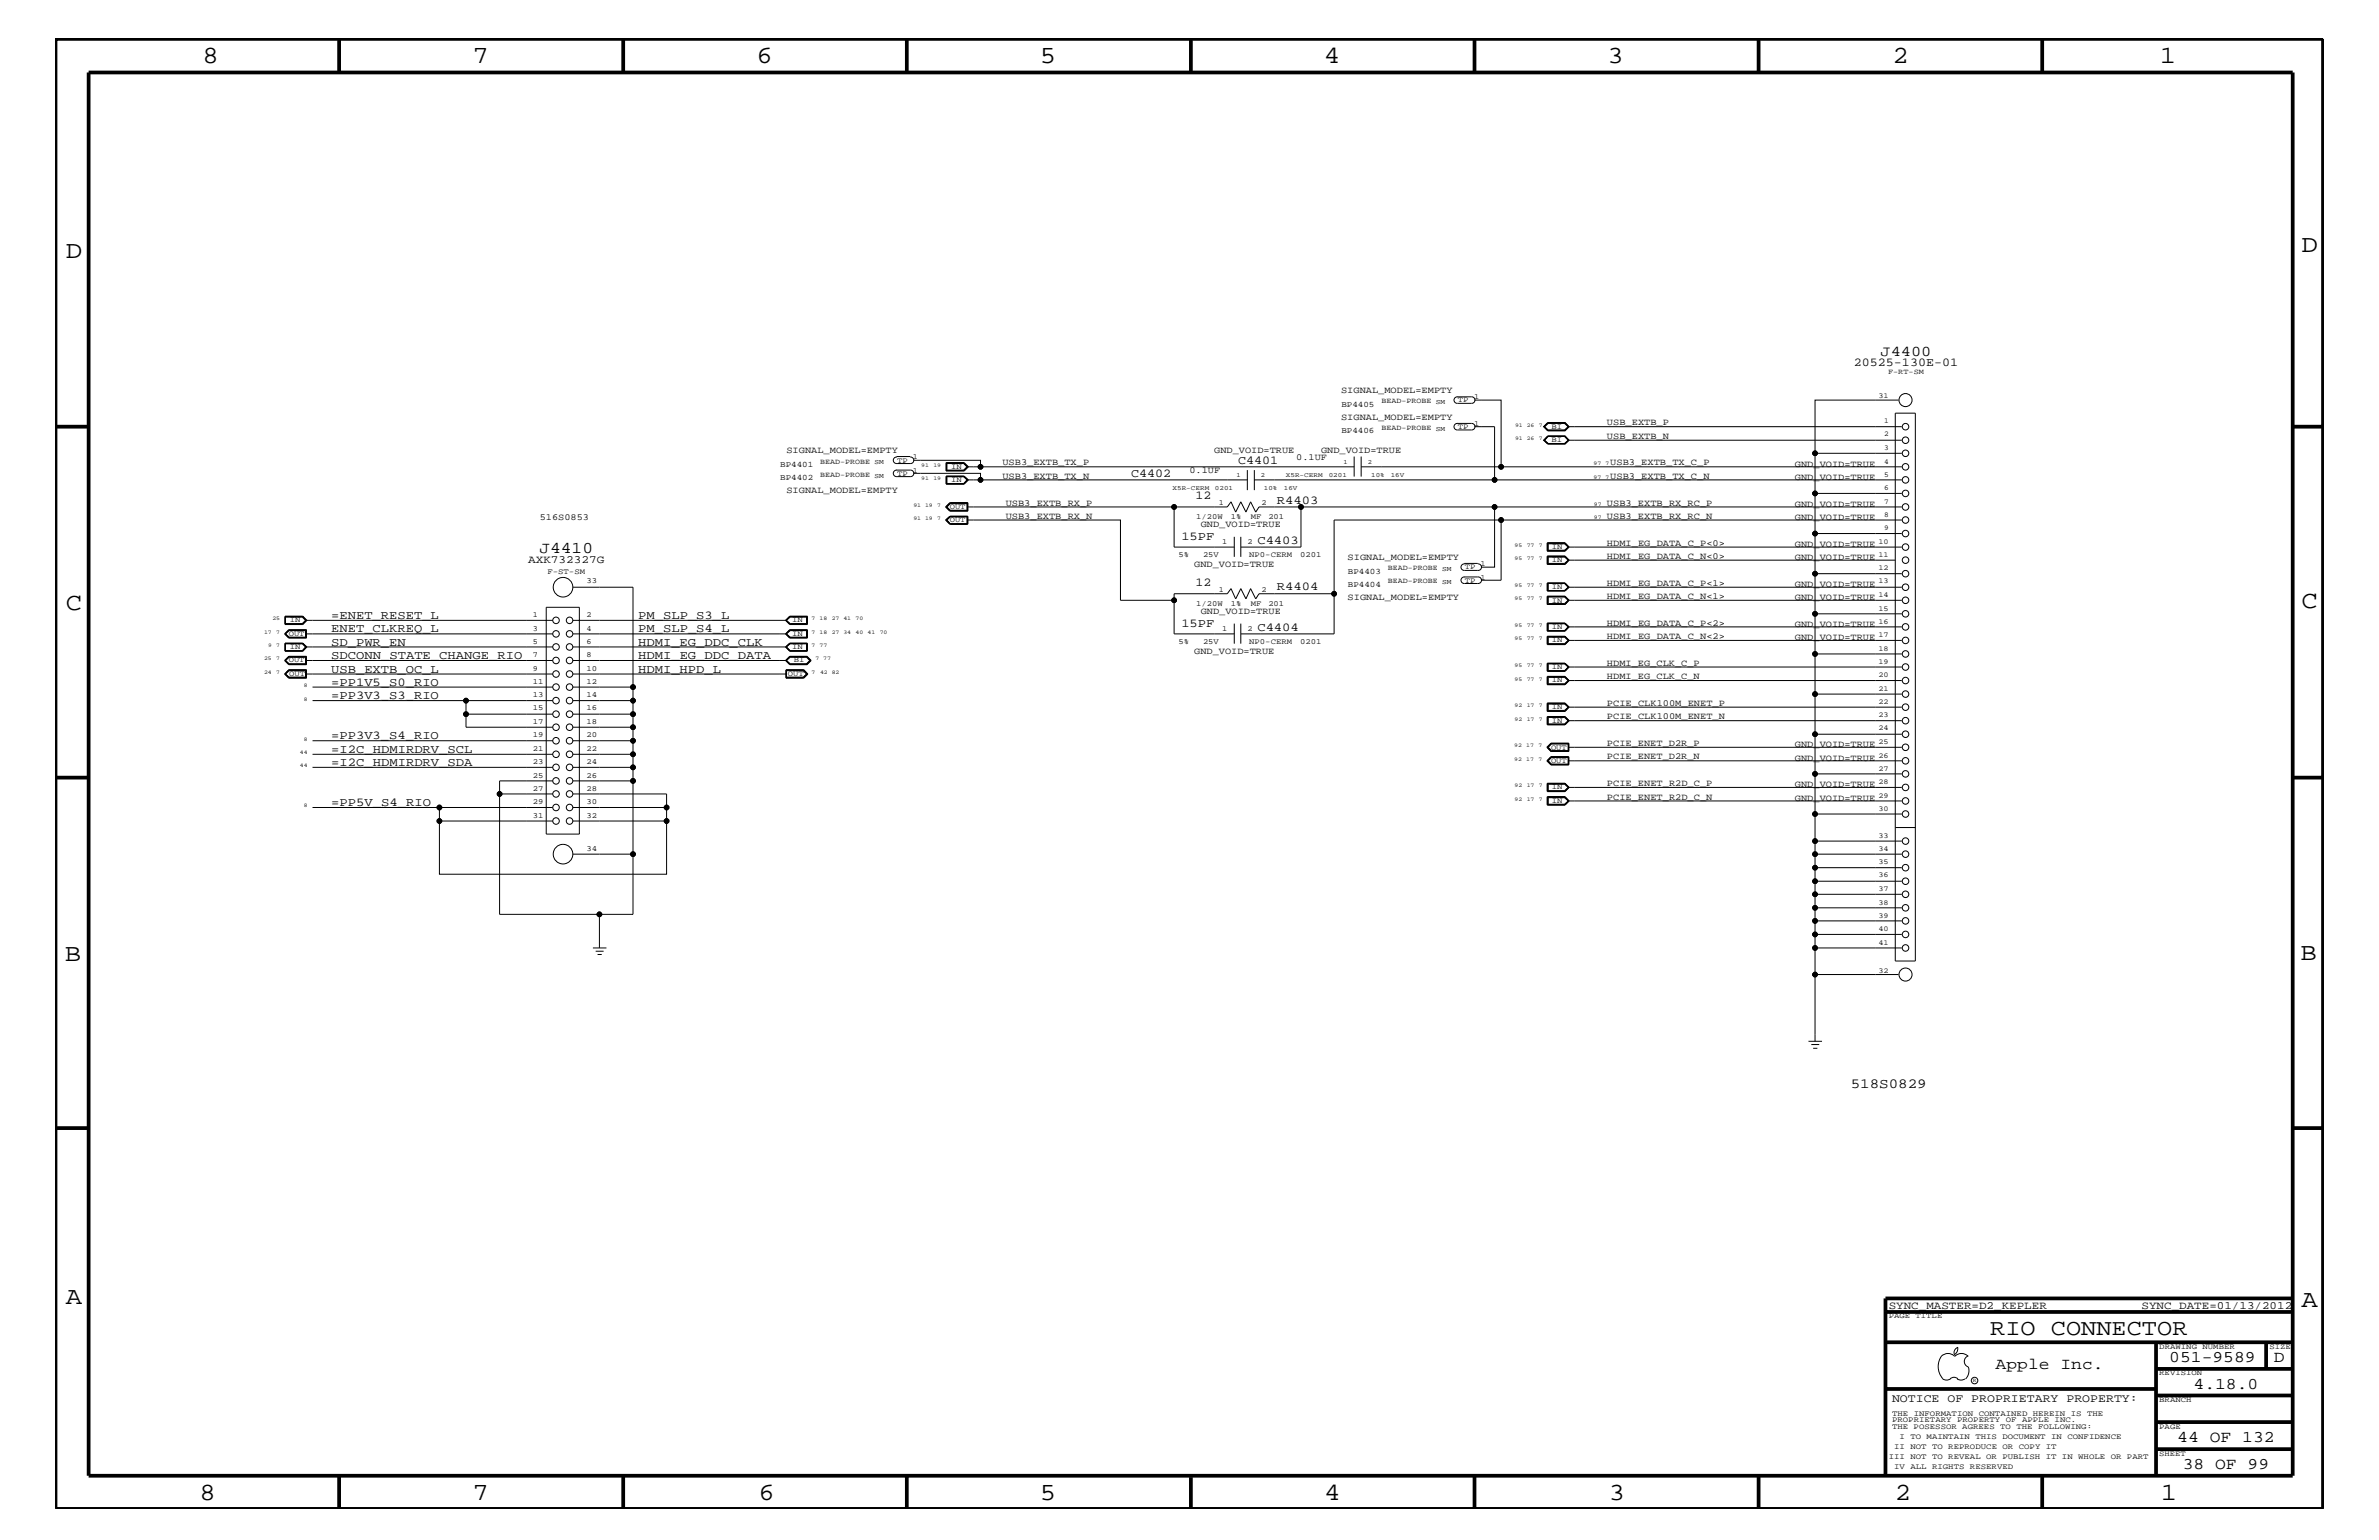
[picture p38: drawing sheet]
<svg xmlns="http://www.w3.org/2000/svg" width="432mm" height="279mm" viewBox="0 0 432 279" stroke-linecap="round" stroke-linejoin="round" font-family="sans-serif">
<defs><g id="words">
<g font-size="4.5">
<text x="36.7" y="11.5">8</text>
<text x="85.8" y="11.5">7</text>
<text x="137.3" y="11.5">6</text>
<text x="188.7" y="11.5">5</text>
<text x="240.3" y="11.5">4</text>
<text x="291.8" y="11.5">3</text>
<text x="343.5" y="11.5">2</text>
<text x="392" y="11.5">1</text>
<text x="11.9" y="46.8">D</text>
<text x="417.7" y="45.7">D</text>
<text x="11.9" y="110.6">C</text>
<text x="417.7" y="110.3">C</text>
<text x="11.8" y="174.3">B</text>
<text x="417.6" y="174.2">B</text>
<text x="11.9" y="236.7">A</text>
<text x="417.7" y="237.1">A</text>
<text x="36.2" y="272.1">8</text>
<text x="85.8" y="272.1">7</text>
<text x="137.7" y="272.1">6</text>
<text x="188.7" y="272.1">5</text>
<text x="240.4" y="272.1">4</text>
<text x="292" y="272.1">3</text>
<text x="343.9" y="272.1">2</text>
<text x="392.2" y="272.1">1</text>
</g>
<text font-size="4.1" x="361.2" y="242.3">RIO CONNECTOR</text>
<g font-size="3">
<text x="97.9" y="100.4">J4410</text>
<text x="362.2" y="248.4">Apple Inc.</text>
<text x="393.7" y="247.1">051-9589</text>
<text x="398.1" y="252">4.18.0</text>
<text x="412.7" y="247.1">D</text>
<text x="395.2" y="261.6">44 OF 132</text>
<text x="396.2" y="266.6">38 OF 99</text>
</g>
<text font-size="2.7" x="341.3" y="64.5">J4400</text>
<text font-size="2.5" x="335.9" y="197.4">518S0829</text>
<g font-size="2.2">
<text x="336.5" y="66.5">20525-130E-01</text>
<text x="205.3" y="86.5">C4402</text>
<text x="224.7" y="84.1">C4401</text>
<text x="217" y="90.6">12</text>
<text x="231.8" y="91.4">R4403</text>
<text x="214.4" y="98">15PF</text>
<text x="228.2" y="98.7">C4403</text>
<text x="217" y="106.4">12</text>
<text x="231.8" y="107.1">R4404</text>
<text x="60.1" y="112.3">=ENET_RESET_L</text>
<text x="115.8" y="112.3">PM_SLP_S3_L</text>
<text x="214.4" y="113.7">15PF</text>
<text x="60.1" y="117.2">SD_PWR_EN</text>
<text x="60.1" y="119.6">SDCONN_STATE_CHANGE_RIO</text>
<text x="60.1" y="114.8">ENET_CLKREQ_L</text>
<text x="115.8" y="117.2">HDMI_EG_DDC_CLK</text>
<text x="115.8" y="119.6">HDMI_EG_DDC_DATA</text>
<text x="115.8" y="114.8">PM_SLP_S4_L</text>
<text x="228.2" y="114.4">C4404</text>
<text x="60.1" y="122">USB_EXTB_OC_L</text>
<text x="60.1" y="124.4">=PP1V5_S0_RIO</text>
<text x="115.8" y="122">HDMI_HPD_L</text>
<text x="60.1" y="126.9">=PP3V3_S3_RIO</text>
<text x="60.1" y="134.1">=PP3V3_S4_RIO</text>
<text x="60.1" y="136.6">=I2C_HDMIRDRV_SCL</text>
<text x="60.1" y="139">=I2C_HDMIRDRV_SDA</text>
<text x="60.1" y="146.2">=PP5V_S4_RIO</text>
</g>
<text font-size="2.1" x="343.4" y="254.4">NOTICE OF PROPRIETARY PROPERTY:</text>
<g font-size="2">
<text x="95.8" y="102.2">AXK732327G</text>
<text x="342.8" y="237.4">SYNC_MASTER=D2_KEPLER</text>
<text x="388.7" y="237.4">SYNC_DATE=01/13/2012</text>
</g>
<g font-size="1.7">
<text x="243.4" y="71.3">SIGNAL_MODEL=EMPTY</text>
<text x="243.4" y="76.2">SIGNAL_MODEL=EMPTY</text>
<text x="291.7" y="77.2">USB_EXTB_P</text>
<text x="142.7" y="82.2">SIGNAL_MODEL=EMPTY</text>
<text x="220.4" y="82.2">GND_VOID=TRUE</text>
<text x="235.3" y="83.5">0.1UF</text>
<text x="239.8" y="82.2">GND_VOID=TRUE</text>
<text x="291.7" y="79.6">USB_EXTB_N</text>
<text x="142.7" y="89.5">SIGNAL_MODEL=EMPTY</text>
<text x="181.9" y="86.9">USB3_EXTB_TX_N</text>
<text x="181.9" y="84.4">USB3_EXTB_TX_P</text>
<text x="215.9" y="85.9">0.1UF</text>
<text x="292.3" y="86.9">USB3_EXTB_TX_C_N</text>
<text x="292.3" y="84.4">USB3_EXTB_TX_C_P</text>
<text x="325.8" y="84.7">GND_VOID=TRUE</text>
<text x="325.8" y="87.1">GND_VOID=TRUE</text>
<text x="98" y="94.3">516S0853</text>
<text x="182.5" y="91.7">USB3_EXTB_RX_P</text>
<text x="182.5" y="94.2">USB3_EXTB_RX_N</text>
<text x="217.9" y="95.6">GND_VOID=TRUE</text>
<text x="291.7" y="91.7">USB3_EXTB_RX_RC_P</text>
<text x="291.7" y="94.2">USB3_EXTB_RX_RC_N</text>
<text x="325.8" y="94.3">GND_VOID=TRUE</text>
<text x="325.8" y="92">GND_VOID=TRUE</text>
<text x="244.6" y="101.6">SIGNAL_MODEL=EMPTY</text>
<text x="291.7" y="99">HDMI_EG_DATA_C_P&lt;0&gt;</text>
<text x="291.7" y="101.4">HDMI_EG_DATA_C_N&lt;0&gt;</text>
<text x="325.8" y="99.3">GND_VOID=TRUE</text>
<text x="325.8" y="101.6">GND_VOID=TRUE</text>
<text x="216.7" y="102.9">GND_VOID=TRUE</text>
<text x="291.7" y="106.3">HDMI_EG_DATA_C_P&lt;1&gt;</text>
<text x="325.8" y="106.5">GND_VOID=TRUE</text>
<text x="217.9" y="111.4">GND_VOID=TRUE</text>
<text x="244.6" y="108.9">SIGNAL_MODEL=EMPTY</text>
<text x="291.7" y="113.6">HDMI_EG_DATA_C_P&lt;2&gt;</text>
<text x="291.7" y="108.7">HDMI_EG_DATA_C_N&lt;1&gt;</text>
<text x="325.8" y="113.7">GND_VOID=TRUE</text>
<text x="325.8" y="108.9">GND_VOID=TRUE</text>
<text x="216.7" y="118.6">GND_VOID=TRUE</text>
<text x="291.7" y="115.9">HDMI_EG_DATA_C_N&lt;2&gt;</text>
<text x="325.8" y="116.2">GND_VOID=TRUE</text>
<text x="291.7" y="123.2">HDMI_EG_CLK_C_N</text>
<text x="291.7" y="120.8">HDMI_EG_CLK_C_P</text>
<text x="291.7" y="130.5">PCIE_CLK100M_ENET_N</text>
<text x="291.7" y="128">PCIE_CLK100M_ENET_P</text>
<text x="291.7" y="135.3">PCIE_ENET_D2R_P</text>
<text x="291.7" y="137.8">PCIE_ENET_D2R_N</text>
<text x="325.8" y="135.6">GND_VOID=TRUE</text>
<text x="291.7" y="142.6">PCIE_ENET_R2D_C_P</text>
<text x="325.8" y="142.9">GND_VOID=TRUE</text>
<text x="325.8" y="138">GND_VOID=TRUE</text>
<text x="291.7" y="145.1">PCIE_ENET_R2D_C_N</text>
<text x="325.8" y="145.3">GND_VOID=TRUE</text>
</g>
<g font-size="1.5">
<text x="243.5" y="73.8">BP4405</text>
<text x="243.5" y="78.6">BP4406</text>
<text x="141.6" y="84.7">BP4401</text>
<text x="141.6" y="87.1">BP4402</text>
<text x="244.6" y="104.1">BP4403</text>
<text x="244.6" y="106.5">BP4404</text>
</g>
<g font-size="1.4">
<text x="342.7" y="67.8">F-RT-SM</text>
<text x="250.7" y="73.2">BEAD-PROBE SM</text>
<text x="264.6" y="73">TP</text>
<text x="264.6" y="77.9">TP</text>
<text x="267.5" y="72.4">1</text>
<text x="267.5" y="77.3">1</text>
<text x="281.6" y="77.8">BI</text>
<text x="341" y="72.2">31</text>
<text x="342" y="76.8">1</text>
<text x="162.8" y="83.9">TP</text>
<text x="165.7" y="83.3">1</text>
<text x="250.7" y="78">BEAD-PROBE SM</text>
<text x="281.6" y="80.2">BI</text>
<text x="342" y="79.2">2</text>
<text x="342" y="81.6">3</text>
<text x="148.9" y="86.5">BEAD-PROBE SM</text>
<text x="148.9" y="84.1">BEAD-PROBE SM</text>
<text x="162.8" y="86.4">TP</text>
<text x="165.7" y="85.8">1</text>
<text x="172.6" y="85">IN</text>
<text x="172.6" y="87.5">IN</text>
<text x="342" y="84.1">4</text>
<text x="342" y="86.5">5</text>
<text x="342" y="88.9">6</text>
<text x="172.4" y="92.3">OUT</text>
<text x="172.4" y="94.8">OUT</text>
<text x="217.1" y="94.2">1/20W</text>
<text x="221.2" y="91.6">1</text>
<text x="223.4" y="94.2">1%</text>
<text x="227" y="94.2">MF</text>
<text x="228.9" y="91.6">2</text>
<text x="230.2" y="94.2">201</text>
<text x="342" y="91.4">7</text>
<text x="342" y="93.8">8</text>
<text x="213.9" y="101">5%</text>
<text x="218.4" y="101">25V</text>
<text x="221.8" y="98.7">1</text>
<text x="226.4" y="98.7">2</text>
<text x="226.7" y="101">NP0-CERM</text>
<text x="236" y="101">0201</text>
<text x="281.7" y="99.6">IN</text>
<text x="341" y="98.7">10</text>
<text x="341" y="101">11</text>
<text x="342" y="96.2">9</text>
<text x="99.4" y="104.1">F-ST-SM</text>
<text x="106.4" y="105.9">33</text>
<text x="221.2" y="107.4">1</text>
<text x="228.9" y="107.4">2</text>
<text x="251.9" y="105.9">BEAD-PROBE SM</text>
<text x="251.9" y="103.5">BEAD-PROBE SM</text>
<text x="265.9" y="103.3">TP</text>
<text x="265.9" y="105.8">TP</text>
<text x="268.7" y="102.7">1</text>
<text x="268.7" y="105.2">1</text>
<text x="281.7" y="106.9">IN</text>
<text x="281.7" y="102.1">IN</text>
<text x="341" y="103.5">12</text>
<text x="341" y="105.9">13</text>
<text x="52.6" y="112.9">IN</text>
<text x="96.7" y="112">1</text>
<text x="106.4" y="112">2</text>
<text x="143.8" y="112.9">IN</text>
<text x="217.1" y="109.9">1/20W</text>
<text x="223.4" y="109.9">1%</text>
<text x="227" y="109.9">MF</text>
<text x="230.2" y="109.9">201</text>
<text x="281.7" y="109.3">IN</text>
<text x="341" y="108.3">14</text>
<text x="341" y="110.8">15</text>
<text x="341" y="113.1">16</text>
<text x="52.4" y="115.3">OUT</text>
<text x="52.6" y="117.8">IN</text>
<text x="96.7" y="116.8">5</text>
<text x="96.7" y="119.2">7</text>
<text x="96.7" y="114.4">3</text>
<text x="106.4" y="114.4">4</text>
<text x="106.4" y="116.8">6</text>
<text x="106.4" y="119.2">8</text>
<text x="143.8" y="117.8">IN</text>
<text x="143.8" y="115.3">IN</text>
<text x="213.9" y="116.8">5%</text>
<text x="218.4" y="116.8">25V</text>
<text x="221.8" y="114.4">1</text>
<text x="226.4" y="114.4">2</text>
<text x="226.7" y="116.8">NP0-CERM</text>
<text x="236" y="116.8">0201</text>
<text x="281.7" y="114.2">IN</text>
<text x="281.7" y="116.5">IN</text>
<text x="341" y="115.6">17</text>
<text x="341" y="118.1">18</text>
<text x="52.4" y="120.2">OUT</text>
<text x="52.5" y="122.6">OUT</text>
<text x="96.7" y="121.7">9</text>
<text x="96.7" y="124.1">11</text>
<text x="106.4" y="121.7">10</text>
<text x="106.4" y="124.1">12</text>
<text x="143" y="122.6">OUT</text>
<text x="144.1" y="120.2">BI</text>
<text x="281.7" y="123.8">IN</text>
<text x="281.7" y="121.4">IN</text>
<text x="341" y="120.4">19</text>
<text x="341" y="122.9">20</text>
<text x="341" y="125.3">21</text>
<text x="96.7" y="126.5">13</text>
<text x="96.7" y="128.9">15</text>
<text x="96.7" y="131.3">17</text>
<text x="106.4" y="126.5">14</text>
<text x="106.4" y="128.9">16</text>
<text x="106.4" y="131.3">18</text>
<text x="281.7" y="128.7">IN</text>
<text x="281.7" y="131.1">IN</text>
<text x="341" y="127.7">22</text>
<text x="341" y="130.2">23</text>
<text x="96.7" y="133.8">19</text>
<text x="96.7" y="136.2">21</text>
<text x="106.4" y="133.8">20</text>
<text x="106.4" y="136.2">22</text>
<text x="281.5" y="136">OUT</text>
<text x="341" y="132.5">24</text>
<text x="341" y="135">25</text>
<text x="341" y="137.4">26</text>
<text x="96.7" y="138.6">23</text>
<text x="96.7" y="141.1">25</text>
<text x="96.7" y="143.5">27</text>
<text x="106.4" y="138.6">24</text>
<text x="106.4" y="141.1">26</text>
<text x="106.4" y="143.5">28</text>
<text x="281.5" y="138.4">OUT</text>
<text x="281.7" y="143.2">IN</text>
<text x="341" y="139.8">27</text>
<text x="341" y="142.3">28</text>
<text x="96.7" y="145.9">29</text>
<text x="96.7" y="148.4">31</text>
<text x="106.4" y="145.9">30</text>
<text x="106.4" y="148.4">32</text>
<text x="281.7" y="145.7">IN</text>
<text x="341" y="144.7">29</text>
<text x="341" y="147.1">30</text>
<text x="106.4" y="154.4">34</text>
<text x="341" y="152">33</text>
<text x="341" y="154.4">34</text>
<text x="341" y="156.8">35</text>
<text x="341" y="159.2">36</text>
<text x="341" y="161.7">37</text>
<text x="341" y="164.1">38</text>
<text x="341" y="166.5">39</text>
<text x="341" y="168.9">40</text>
<text x="341" y="171.4">41</text>
<text x="341" y="176.6">32</text>
<text x="342.8" y="239.2">PAGE TITLE</text>
<text x="391.9" y="244.7">DRAWING NUMBER</text>
<text x="411.9" y="244.7">SIZE</text>
<text x="391.9" y="249.5">REVISION</text>
<text x="343.4" y="256.8">THE INFORMATION CONTAINED HEREIN IS THE</text>
<text x="391.9" y="254.4">BRANCH</text>
<text x="343.4" y="258">PROPRIETARY PROPERTY OF APPLE INC.</text>
<text x="343.4" y="259.3">THE POSESSOR AGREES TO THE FOLLOWING:</text>
<text x="343.8" y="262.9">II NOT TO REPRODUCE OR COPY IT</text>
<text x="344.8" y="261.1">I TO MAINTAIN THIS DOCUMENT IN CONFIDENCE</text>
<text x="391.9" y="259.3">PAGE</text>
<text x="342.8" y="264.7">III NOT TO REVEAL OR PUBLISH IT IN WHOLE OR PART</text>
<text x="343.8" y="266.6">IV ALL RIGHTS RESERVED</text>
<text x="391.9" y="264.1">SHEET</text>
</g>
<g font-size="1.2">
<text x="212.8" y="88.9">X5R-CERM</text>
<text x="220.5" y="88.9">0201</text>
<text x="224.5" y="86.5">1</text>
<text x="228.9" y="86.5">2</text>
<text x="229.4" y="88.9">10%</text>
<text x="233" y="88.9">16V</text>
<text x="233.4" y="86.5">X5R-CERM</text>
<text x="241.2" y="86.5">0201</text>
<text x="243.8" y="84.1">1</text>
<text x="248.2" y="84.1">2</text>
<text x="248.9" y="86.5">10%</text>
<text x="252.4" y="86.5">16V</text>
</g>
<g font-size="1">
<text x="275" y="77.4">91 26</text>
<text x="279.3" y="77.4">7</text>
<text x="275" y="79.9">91 26</text>
<text x="279.3" y="79.9">7</text>
<text x="167.2" y="87.1">91</text>
<text x="167.2" y="84.7">91</text>
<text x="169.4" y="87.1">19</text>
<text x="169.4" y="84.7">19</text>
<text x="289.2" y="86.9">97</text>
<text x="289.2" y="84.4">97</text>
<text x="291.4" y="86.9">7</text>
<text x="291.4" y="84.4">7</text>
<text x="165.8" y="94.3">91 19</text>
<text x="165.8" y="92">91 19</text>
<text x="170.1" y="94.3">7</text>
<text x="170.1" y="92">7</text>
<text x="289.3" y="91.7">97</text>
<text x="289.3" y="94.2">97</text>
<text x="274.9" y="99.3">95</text>
<text x="274.9" y="101.6">95</text>
<text x="277.1" y="99.3">77</text>
<text x="277.1" y="101.6">77</text>
<text x="279.3" y="99.3">7</text>
<text x="279.3" y="101.6">7</text>
<text x="274.9" y="106.5">95</text>
<text x="277.1" y="106.5">77</text>
<text x="279.3" y="106.5">7</text>
<text x="49.4" y="112.6">25</text>
<text x="147.3" y="112.6">7</text>
<text x="148.8" y="112.6">18</text>
<text x="151" y="112.6">27 41</text>
<text x="155.3" y="112.6">70</text>
<text x="274.9" y="113.7">95</text>
<text x="274.9" y="108.9">95</text>
<text x="277.1" y="113.7">77</text>
<text x="277.1" y="108.9">77</text>
<text x="279.3" y="113.7">7</text>
<text x="279.3" y="108.9">7</text>
<text x="47.9" y="119.8">25</text>
<text x="47.9" y="115">17</text>
<text x="48.7" y="117.4">9</text>
<text x="50.1" y="115">7</text>
<text x="50.1" y="117.4">7</text>
<text x="50.1" y="119.8">7</text>
<text x="147.3" y="115">7</text>
<text x="147.3" y="117.4">7</text>
<text x="148" y="119.8">7</text>
<text x="148.8" y="117.4">77</text>
<text x="148.8" y="115">18</text>
<text x="149.4" y="119.8">77</text>
<text x="151" y="115">27 34</text>
<text x="155.3" y="115">40</text>
<text x="157.5" y="115">41</text>
<text x="159.7" y="115">70</text>
<text x="274.9" y="116.2">95</text>
<text x="277.1" y="116.2">77</text>
<text x="279.3" y="116.2">7</text>
<text x="47.9" y="122.3">24</text>
<text x="50.1" y="122.3">7</text>
<text x="55.1" y="124.7">8</text>
<text x="147.3" y="122.3">7</text>
<text x="148.8" y="122.3">42 82</text>
<text x="274.9" y="121">95</text>
<text x="274.9" y="123.5">95</text>
<text x="277.1" y="121">77</text>
<text x="277.1" y="123.5">77</text>
<text x="279.3" y="121">7</text>
<text x="279.3" y="123.5">7</text>
<text x="55.1" y="127.1">8</text>
<text x="274.9" y="130.8">92</text>
<text x="274.9" y="128.3">92</text>
<text x="277.1" y="130.8">17</text>
<text x="277.1" y="128.3">17</text>
<text x="279.3" y="130.8">7</text>
<text x="279.3" y="128.3">7</text>
<text x="54.4" y="136.8">44</text>
<text x="55.1" y="134.4">8</text>
<text x="274.8" y="135.6">92</text>
<text x="277" y="135.6">17</text>
<text x="279.2" y="135.6">7</text>
<text x="54.4" y="139.2">44</text>
<text x="274.8" y="138">92</text>
<text x="274.9" y="142.9">92</text>
<text x="277" y="138">17</text>
<text x="277.1" y="142.9">17</text>
<text x="279.2" y="138">7</text>
<text x="279.3" y="142.9">7</text>
<text x="55.1" y="146.5">8</text>
<text x="274.9" y="145.3">92</text>
<text x="277.1" y="145.3">17</text>
<text x="279.3" y="145.3">7</text>
<text x="358.1" y="250.7">R</text>
</g>
</g></defs>
<g fill="none" stroke="#000" stroke-width=".18">
<path d="M264.5 72h2.6a.6 .6 0 0 1 .6 .6 .6 .6 0 0 1-.7 .6h-2.4a.59 .59 0 0 1-.7-.6 .59 .59 0 0 1 .7-.6M264.5 76.8h2.6a.6 .6 0 0 1 .6 .6 .6 .6 0 0 1-.7 .6h-2.4a.59 .59 0 0 1-.7-.6 .59 .59 0 0 1 .7-.6M267.6 72.6h4.9v12.1h72.7M267.6 77.4h3.7v9.7h73.9M280.2 77.4l.7-.7h3.2l.7 .7-.7 .8h-3.2zM280.9 76.7h3.2l.5 .7M280.9 76.7h3.2l.6 .7-.6 .7h-3.2M280.9 76.7l-.7 .7 .7 .7M280.9 76.7l-.6 .7 .6 .7M280.9 79.2h3.2l.5 .7-.5 .6h-3.2l-.6-.6zM280.9 79.1h3.2l.6 .8-.6 .6h-3.2M280.9 79.1h3.2l.7 .8-.7 .6h-3.2"/>
<path d="M280.9 79.1l-.7 .8 .7 .6M284.6 77.4l-.6 .6h-3l-.7-.6 .7-.6h3l.6 .6h60.6M284.6 77.4l-.5 .7h-3.2M284.6 79.9l-.6 .6h-3l-.7-.6 .7-.7h3l.6 .7h60.6M344 75h3.6v99.4h-3.6zM344.6 72.6h-15.2v9.6M162.7 85.3h2.5M162.7 82.8h2.5M162.8 82.9a.59 .59 0 0 0-.7 .6 .59 .59 0 0 0 .7 .6h2.4M162.8 85.3a.59 .59 0 0 0-.7 .6 .59 .59 0 0 0 .7 .6h2.4M165.2 82.9a.59 .59 0 0 1 .7 .6 .59 .59 0 0 1-.7 .6M165.2 85.3a.59 .59 0 0 1 .7 .6 .59 .59 0 0 1-.7 .6"/>
<path d="M165.8 83.5h12.2v1.2h67.8M165.8 85.9h12.2v1.2h48.4M171.6 92l.8-.8h3.3v1.5h-3.3zM171.6 94.3l.8-.6h3.3v1.4h-3.3zM171.7 83.9h3.3l.8 .8-.8 .8h-3.3zM171.7 86.4h3.3l.8 .7-.8 .7h-3.3zM171.8 86.4v1.4M171.8 87.7h3.1M171.8 86.5h3.1M171.9 84.1h3l.6 .6-.6 .6h-3zM171.9 86.5v1.2M172.5 91.4h3v1.2h-3l-.6-.6z"/>
<path d="M172.5 91.2l-.8 .8 .8 .7M172.5 95h3.1M172.5 93.7l-.8 .6 .8 .8M172.5 93.8l-.7 .5 .7 .7M172.5 93.8h3.1M172.5 93.8l-.6 .5 .6 .7M174.9 84l.7 .7-.7 .7M174.9 84l.8 .7-.8 .7M174.9 84h-3.1v1.4h3.1M174.9 86.5l.7 .6-.7 .6M174.9 86.4l.8 .7-.8 .7M174.9 86.5l.6 .6"/>
<path d="M175.5 94.3h27.9v14.6h9.7v6.1h10.9M175.5 84.7h2.5M175.5 87.1l-.6 .6M175.5 87.1h2.5M175.5 93.8v1.2M175.5 92h47.3l.6-1 .9 1.9 .9-1.9 .9 1.9 .9-1.9 .9 1.9 .6-.9h42.8M175.6 91.2v1.5h-3.1M175.6 93.7v1.4M175.6 91.3h-3.1l-.7 .7 .7 .7M213.1 92v7.3h10.9M224 97.4v3.6M225.2 97.4v3.6"/>
<path d="M226.4 85.3v3.6M227.7 87.1h43.6M227.7 85.3v3.6M236.1 92v7.3h-10.9M245.8 82.8v3.7M247.1 82.8v3.7M247.1 84.7h25.4M272.5 94.3v11h-3.7M280.8 98.5h3.3l.7 .8-.7 .7h-3.3zM280.9 98.6h3.2l.5 .7-.5 .6h-3.2zM284.1 98.5l.6 .8-.6 .6h-3.3M284.6 99.3l-.6-.6h-3v1.2"/>
<path d="M284.6 99.3h60.6M284.6 99.3l-.6 .6M345.2 96.8h-15.8v7.3M345.2 89.5h-15.8v7.3M345.2 82.2h-15.8v7.3M345.2 92h-73.9v10.9h-2.5M345.2 94.3h-103.1v13.4M51.6 119.8l.8-.7h3.2v1.5h-3.2zM51.7 111.8h3.2l.8 .8-.8 .7h-3.2zM51.7 113.2h3.2M51.7 111.9h3.2M51.8 115l.7-.6h3v1.2h-3z"/>
<path d="M51.8 116.8h3.1l.6 .6-.6 .7h-3.1zM51.8 119.8l.7-.6h3v1.2h-3zM51.8 119.8l.6 .7M51.8 111.9v1.3M51.8 115l.6 .7M51.8 112h3.1l.6 .6M52.4 114.2h3.2v1.6h-3.2l-.8-.8zM52.4 119.2l-.7 .6 .7 .7M52.4 119.2h3.2M52.4 119.2l-.6 .6M52.4 115.7h3.2M52.4 114.3l-.7 .7 .7 .7"/>
<path d="M52.4 114.3h3.2M52.4 114.3l-.6 .7M54.9 116.8l.6 .6M54.9 116.7h-3.2v1.4h3.2M54.9 116.7l.8 .7-.8 .7M54.9 116.7l.7 .7-.7 .7M54.9 111.9l.6 .7-.6 .6M54.9 111.9l.7 .7-.7 .6M55.5 112.6l-.6 .5h-3.1M55.5 119.8h44.8M55.5 117.4l-.6 .7M55.5 117.4h44.8"/>
<path d="M55.5 115h44.8M55.5 112.6h44.8M55.5 114.3v1.4M55.5 119.2v1.3M99.1 110.2h6.1v41.1h-6.1zM104 106.5h10.9v18.2M104 119.8h38.7M104 117.4h38.7M104 115h38.7M104 112.6h38.7M142.6 119.8l.7-.7h3.2l.7 .7-.7 .8h-3.2zM142.7 117.4l.6 .7h3.2"/>
<path d="M142.7 112.6l.6-.7h3.2v1.3h-3.2zM142.7 117.4l.6 .7M142.7 119.8l.7-.6h3l.6 .6-.6 .6h-3zM142.7 115l.7-.6h3v1.2h-3zM142.7 112.6l.7-.6h3v1.1h-3zM142.7 117.4l.7 .7M143.3 119.2h3.2l.6 .6-.6 .7h-3.2M143.3 119.2h3.2l.7 .6-.7 .7h-3.2M143.3 119.2l-.6 .6 .6 .7M143.3 116.7h3.3v1.4h-3.3M143.3 114.3h3.2v1.4h-3.2l-.6-.7zM143.3 114.2h3.3v1.6h-3.3l-.7-.8z"/>
<path d="M143.3 111.8h3.3v1.5h-3.3l-.7-.7zM143.3 116.7l-.7 .7 .7 .7M143.3 116.7l-.6 .7M143.4 116.8l-.7 .6M146.4 116.8v1.3M146.5 116.8h-3.2l-.6 .6M146.5 116.7v1.4M213.1 108.9v-1.2h9.7l.6-.9 .9 1.9 .9-1.9 .9 1.9 .9-1.9 .9 1.9 .6-1h13.6v7.3h-16.9M224 113.1v3.7M225.2 113.1v3.7M265.8 104.7h2.4a.6 .6 0 0 1 .7 .6 .6 .6 0 0 1-.7 .6h-2.4a.59 .59 0 0 1-.6-.6 .59 .59 0 0 1 .6-.6M265.8 102.2h2.4"/>
<path d="M265.8 102.3a.59 .59 0 0 0-.6 .6 .59 .59 0 0 0 .6 .6h2.4a.6 .6 0 0 0 .7-.6 .6 .6 0 0 0-.7-.6M280.8 100.9h3.3l.7 .7-.7 .8h-3.3zM280.8 108.1h3.3l.7 .8-.7 .8h-3.3zM280.8 115.4h3.3l.7 .8-.7 .8h-3.3zM280.8 108.2h3.3M280.8 101h3.3l.6 .6-.6 .8M280.8 116.9h3.3M280.8 115.5h3.3M280.9 105.9h3.2l.5 .6-.5 .6h-3.2zM280.9 101h3.2l.5 .6-.5 .7h-3.2zM280.9 108.2v1.4h3.2l.5-.7M280.9 113.1h3.2l.5 .6-.5 .7h-3.2z"/>
<path d="M280.9 115.5v1.4M281 101v1.2h3l.6-.6M281 105.9v1.2M281 108.3h3l.6 .6-.6 .6h-3zM281 113.1v1.3M281 115.6h3l.6 .6-.6 .6h-3zM284 105.9l.6 .6M284 101l.6 .6M284 113.1l.6 .6M284.1 105.8h-3.3v1.4h3.3M284.1 105.8l.7 .7-.7 .7M284.1 113.1h-3.3v1.4h3.3"/>
<path d="M284.1 105.8l.6 .7-.6 .7M284.1 108.2l.6 .7-.6 .8M284.1 108.2l.5 .7M284.1 113.1l.7 .6-.7 .8M284.1 113.1l.6 .6-.6 .8M284.1 115.5l.6 .7-.6 .7M284.1 115.5l.5 .7M284.6 106.5l-.6 .6M284.6 106.5h60.6M284.6 108.9h60.6M284.6 101.6h59.4M284.6 113.7h60.6"/>
<path d="M284.6 116.2h60.6M284.6 113.7l-.6 .7M284.6 116.2l-.5 .7M345.2 118.6h-15.8v7.3M345.2 111.4h-15.8v7.2M345.2 104.1h-15.8v7.3M52.4 121.6h3.1v1.3h-3.1l-.6-.6zM52.4 121.5h3.2v1.5h-3.2l-.8-.7zM52.4 121.5l-.7 .8 .7 .7h3.2M52.4 120.5h3.2M52.5 122.9l-.7-.6 .7-.6h3v1.2M55.5 122.3h44.8"/>
<path d="M56.7 124.7h43.6M56.7 127.1h43.6M56.7 134.4h43.6M56.7 136.8h43.6M56.7 139.2h43.6M84.6 129.6h15.7M84.6 127.1v4.8h15.7M104 139.2h10.9v2.5h-10.9M104 134.4h10.9v2.4h-10.9M104 129.6h10.9v2.3h-10.9M104 124.7h10.9v2.4h-10.9M104 122.3h38.7"/>
<path d="M114.9 127.1v2.5M114.9 131.9v2.5M114.9 136.8v2.4M142.7 121.5h3.2l.7 .8-.7 .7h-3.2zM142.7 121.6h3.1l.7 .7-.7 .6h-3.1zM142.7 121.7h3.1l.6 .6-.6 .6M145.9 121.5l.7 .8-.7 .7h-3.2M280.8 135.6l.7-.8h3.2v1.5h-3.2zM280.8 138l.7-.7h3.2v1.5h-3.2zM280.8 122.7h3.3l.7 .8-.7 .7h-3.3zM280.8 127.5h3.3l.7 .8-.7 .8h-3.3zM280.8 130h3.3l.7 .8-.7 .7h-3.3z"/>
<path d="M280.8 127.6h3.3l.6 .7-.6 .8M280.8 131.4h3.3M280.8 130.1h3.3M280.8 124.1h3.3M280.8 122.8h3.3M280.9 120.4h3.2l.5 .6-.5 .7h-3.2zM280.9 122.8v1.3M280.9 127.7h3.2l.5 .6-.5 .7h-3.2zM280.9 130.1v1.3M281 120.4v1.3M281 122.9h3l.6 .6-.6 .6h-3zM281 127.7v1.2h3l.6-.6"/>
<path d="M281 130.2h3l.6 .6-.6 .5h-3zM281.5 134.9l-.6 .7 .6 .7h3.1v-1.4M281.5 134.9l-.7 .7 .7 .7M281.5 134.9h3.2M281.5 138.7h3.2M281.5 137.4l-.7 .6 .7 .7M281.5 137.4h3.2M281.5 137.4l-.6 .6 .6 .7M284 127.7l.6 .6M284 120.4l.6 .6M284.1 120.3h-3.3v1.5h3.3M284.1 130.1l.6 .7-.6 .6"/>
<path d="M284.1 130.1l.5 .7M284.1 122.8l.6 .7-.6 .6M284.1 122.8l.5 .7M284.1 120.3l.7 .7-.7 .8M284.1 120.3l.6 .7-.6 .8M284.6 123.5h60.6M284.6 121h60.6M284.6 138h60.6M284.6 128.3h60.6M284.6 130.8h60.6M284.6 135.6h60.6M284.6 130.8l-.5 .6"/>
<path d="M284.6 135h-3l-.6 .6 .6 .6h3M284.6 137.4v1.3M284.6 137.4h-3l-.6 .6 .6 .6h3M284.6 123.5l-.5 .6M284.6 121l-.6 .7M345.2 133.2h-15.8v7.2M345.2 125.9h-15.8v7.3M56.7 146.5h43.6M79.8 146.5v2.5h20.5M79.8 149v9.6h41.2v-9.6h-17M90.7 144h9.6M100.3 141.7h-9.6v24.2h18.1v6.1"/>
<path d="M104 146.5h17v2.5M104 155h10.9M104 144h17v2.5M114.9 141.7v24.2h-6.1M280.8 142.1h3.3l.7 .8-.7 .7h-3.3zM280.8 144.6h3.3l.7 .7-.7 .8h-3.3zM280.8 143.5h3.3M280.8 142.2h3.3M280.8 146h3.3M280.9 142.2v1.3M281 142.3h3l.6 .6-.6 .6h-3zM281 144.7h3l.6 .6-.6 .6h-3z"/>
<path d="M284.1 142.2l.6 .7-.6 .6M284.1 142.2l.5 .7M284.1 144.6l.6 .7-.6 .7M284.6 145.3l-.5-.7h-3.2v1.4M284.6 142.9h60.6M284.6 145.3h60.6M284.6 142.9l-.5 .6M284.6 145.3l-.5 .7M329.4 155v2.4M329.4 159.9v2.3M344 150.1h3.6M345.2 157.4h-15.8v2.5h15.8"/>
<path d="M345.2 152.6h-15.8v2.4h15.8M345.2 147.7h-15.8v4.9M345.2 140.4h-15.8v7.3M107.6 172h2.5M108.1 172.6h1.5M108.5 173.2h.7M329.4 164.7v2.4M329.4 169.5v2.5M329.4 176.8v12.1M345.2 172h-15.8v4.8h15.2M345.2 167.1h-15.8v2.4h15.8M345.2 162.2h-15.8v2.5h15.8"/>
<path d="M328.3 188.9h2.4M328.8 189.5h1.4M329.1 190.2h.8M352.3 246.1a1.72 1.72 0 0 1 2.5 0 1.69 1.69 0 0 1 2.4 0M352.4 246a3.2 3.2 0 0 0 .4 4.3l.8 .1 .4-.2M354 250.2l.7-.3 .7 .3M355.2 250.2l.7 .2 .7-.2M355.3 244.4v.3a1.18 1.18 0 0 1-.6 1.1M355.4 244.4a.99 .99 0 0 0-.6 1.4M357.2 246a1.04 1.04 0 0 0-.7 1 1.04 1.04 0 0 0 .7 1M357.3 248l.1 .7a2.11 2.11 0 0 1-.6 1.5"/>
<circle cx="345.9" cy="72.6" r="1.19"/>
<circle cx="345.9" cy="77.4" r=".59"/>
<circle cx="345.9" cy="79.9" r=".59"/>
<circle cx="178" cy="84.7" r=".42"/>
<circle cx="178" cy="87.1" r=".42"/>
<circle cx="213.1" cy="92" r=".42"/>
<circle cx="236.1" cy="92" r=".42"/>
<circle cx="271.3" cy="92" r=".42"/>
<circle cx="271.3" cy="87.1" r=".42"/>
<circle cx="272.5" cy="84.7" r=".42"/>
<circle cx="272.5" cy="94.3" r=".42"/>
<circle cx="329.4" cy="82.2" r=".42"/>
<circle cx="329.4" cy="96.8" r=".42"/>
<circle cx="329.4" cy="89.5" r=".42"/>
<circle cx="345.9" cy="82.2" r=".59"/>
<circle cx="345.9" cy="89.5" r=".59"/>
<circle cx="345.9" cy="92" r=".59"/>
<circle cx="345.9" cy="99.3" r=".59"/>
<circle cx="345.9" cy="84.7" r=".59"/>
<circle cx="345.9" cy="94.3" r=".59"/>
<circle cx="345.9" cy="96.8" r=".59"/>
<circle cx="345.9" cy="87.1" r=".59"/>
<circle cx="100.9" cy="117.4" r=".59"/>
<circle cx="100.9" cy="119.8" r=".59"/>
<circle cx="100.9" cy="112.6" r=".59"/>
<circle cx="100.9" cy="115" r=".59"/>
<circle cx="102.2" cy="106.5" r="1.78"/>
<circle cx="103.4" cy="117.4" r=".59"/>
<circle cx="103.4" cy="119.8" r=".59"/>
<circle cx="103.4" cy="112.6" r=".59"/>
<circle cx="103.4" cy="115" r=".59"/>
<circle cx="213.1" cy="108.9" r=".42"/>
<circle cx="242.1" cy="107.7" r=".42"/>
<circle cx="329.4" cy="118.6" r=".42"/>
<circle cx="329.4" cy="111.4" r=".42"/>
<circle cx="329.4" cy="104.1" r=".42"/>
<circle cx="345.9" cy="118.6" r=".59"/>
<circle cx="345.9" cy="116.2" r=".59"/>
<circle cx="345.9" cy="108.9" r=".59"/>
<circle cx="345.9" cy="101.6" r=".59"/>
<circle cx="345.9" cy="111.4" r=".59"/>
<circle cx="345.9" cy="104.1" r=".59"/>
<circle cx="345.9" cy="113.7" r=".59"/>
<circle cx="345.9" cy="106.5" r=".59"/>
<circle cx="84.6" cy="127.1" r=".42"/>
<circle cx="84.6" cy="129.6" r=".42"/>
<circle cx="100.9" cy="127.1" r=".59"/>
<circle cx="100.9" cy="124.7" r=".59"/>
<circle cx="100.9" cy="134.4" r=".59"/>
<circle cx="100.9" cy="136.8" r=".59"/>
<circle cx="100.9" cy="129.6" r=".59"/>
<circle cx="100.9" cy="122.3" r=".59"/>
<circle cx="100.9" cy="139.2" r=".59"/>
<circle cx="100.9" cy="131.9" r=".59"/>
<circle cx="103.4" cy="124.7" r=".59"/>
<circle cx="103.4" cy="127.1" r=".59"/>
<circle cx="103.4" cy="134.4" r=".59"/>
<circle cx="103.4" cy="136.8" r=".59"/>
<circle cx="103.4" cy="122.3" r=".59"/>
<circle cx="103.4" cy="129.6" r=".59"/>
<circle cx="103.4" cy="139.2" r=".59"/>
<circle cx="103.4" cy="131.9" r=".59"/>
<circle cx="114.9" cy="129.6" r=".42"/>
<circle cx="114.9" cy="127.1" r=".42"/>
<circle cx="114.9" cy="139.2" r=".42"/>
<circle cx="114.9" cy="136.8" r=".42"/>
<circle cx="114.9" cy="131.9" r=".42"/>
<circle cx="114.9" cy="134.4" r=".42"/>
<circle cx="114.9" cy="124.7" r=".42"/>
<circle cx="329.4" cy="125.9" r=".42"/>
<circle cx="329.4" cy="133.2" r=".42"/>
<circle cx="345.9" cy="125.9" r=".59"/>
<circle cx="345.9" cy="135.6" r=".59"/>
<circle cx="345.9" cy="138" r=".59"/>
<circle cx="345.9" cy="130.8" r=".59"/>
<circle cx="345.9" cy="121" r=".59"/>
<circle cx="345.9" cy="128.3" r=".59"/>
<circle cx="345.9" cy="123.5" r=".59"/>
<circle cx="345.9" cy="133.2" r=".59"/>
<circle cx="79.8" cy="146.5" r=".42"/>
<circle cx="79.8" cy="149" r=".42"/>
<circle cx="90.7" cy="144" r=".42"/>
<circle cx="100.9" cy="141.7" r=".59"/>
<circle cx="100.9" cy="146.5" r=".59"/>
<circle cx="100.9" cy="144" r=".59"/>
<circle cx="100.9" cy="149" r=".59"/>
<circle cx="102.2" cy="155" r="1.78"/>
<circle cx="103.4" cy="141.7" r=".59"/>
<circle cx="103.4" cy="146.5" r=".59"/>
<circle cx="103.4" cy="144" r=".59"/>
<circle cx="103.4" cy="149" r=".59"/>
<circle cx="114.9" cy="155" r=".42"/>
<circle cx="114.9" cy="141.7" r=".42"/>
<circle cx="121" cy="146.5" r=".42"/>
<circle cx="121" cy="149" r=".42"/>
<circle cx="329.4" cy="152.6" r=".42"/>
<circle cx="329.4" cy="155" r=".42"/>
<circle cx="329.4" cy="147.7" r=".42"/>
<circle cx="329.4" cy="157.4" r=".42"/>
<circle cx="329.4" cy="159.9" r=".42"/>
<circle cx="329.4" cy="140.4" r=".42"/>
<circle cx="345.9" cy="140.4" r=".59"/>
<circle cx="345.9" cy="155" r=".59"/>
<circle cx="345.9" cy="145.3" r=".59"/>
<circle cx="345.9" cy="159.9" r=".59"/>
<circle cx="345.9" cy="152.6" r=".59"/>
<circle cx="345.9" cy="142.9" r=".59"/>
<circle cx="345.9" cy="147.7" r=".59"/>
<circle cx="345.9" cy="157.4" r=".59"/>
<circle cx="108.8" cy="165.9" r=".42"/>
<circle cx="329.4" cy="164.7" r=".42"/>
<circle cx="329.4" cy="172" r=".42"/>
<circle cx="329.4" cy="169.5" r=".42"/>
<circle cx="329.4" cy="162.2" r=".42"/>
<circle cx="329.4" cy="176.8" r=".42"/>
<circle cx="329.4" cy="167.1" r=".42"/>
<circle cx="345.9" cy="176.8" r="1.19"/>
<circle cx="345.9" cy="167.1" r=".59"/>
<circle cx="345.9" cy="162.2" r=".59"/>
<circle cx="345.9" cy="164.7" r=".59"/>
<circle cx="345.9" cy="172" r=".59"/>
<circle cx="345.9" cy="169.5" r=".59"/>
<circle cx="358.4" cy="250.5" r=".59"/>
</g>
<g fill="none" stroke="#000" stroke-width=".68" stroke-linecap="butt">
<path d="M10.1 7.1h411.5v266.7h-411.5zM16.1 13.2h400v254.5h-400zM61.6 7.1v6.1M113.1 7.1v6.1M164.6 7.1v6.1M216.2 7.1v6.1M267.6 7.1v6.1M319.2 7.1v6.1M370.7 7.1v6.1M10.1 77.4h6M416.1 77.4h5.5M10.1 141.1h6"/>
<path d="M416.1 141.1h5.5M10.1 204.7h6M416.1 204.7h5.5M342.2 238h73.9M416.1 235.6h-73.9v32.1M342.2 243.5h73.9M342.2 252h49.1M391.3 248.4h24.8M391.3 243.5v24.2M391.3 258h24.8M391.3 253.2h24.8M411.3 243.5v4.9"/>
<path d="M61.6 267.7v6.1M113.1 267.7v6.1M164.6 267.7v6.1M216.2 268v5.8M267.6 267.7v6.1M319.2 267.7v6.1M370.7 267.7v6.1M391.3 262.9h24.8"/>
</g>
<g fill="#000">
<circle cx="178" cy="84.7" r=".42"/>
<circle cx="178" cy="87.1" r=".42"/>
<circle cx="213.1" cy="92" r=".42"/>
<circle cx="236.1" cy="92" r=".42"/>
<circle cx="271.3" cy="92" r=".42"/>
<circle cx="271.3" cy="87.1" r=".42"/>
<circle cx="272.5" cy="84.7" r=".42"/>
<circle cx="272.5" cy="94.3" r=".42"/>
<circle cx="329.4" cy="82.2" r=".42"/>
<circle cx="329.4" cy="96.8" r=".42"/>
<circle cx="329.4" cy="89.5" r=".42"/>
<circle cx="213.1" cy="108.9" r=".42"/>
<circle cx="242.1" cy="107.7" r=".42"/>
<circle cx="329.4" cy="118.6" r=".42"/>
<circle cx="329.4" cy="111.4" r=".42"/>
<circle cx="329.4" cy="104.1" r=".42"/>
<circle cx="84.6" cy="127.1" r=".42"/>
<circle cx="84.6" cy="129.6" r=".42"/>
<circle cx="114.9" cy="129.6" r=".42"/>
<circle cx="114.9" cy="127.1" r=".42"/>
<circle cx="114.9" cy="139.2" r=".42"/>
<circle cx="114.9" cy="136.8" r=".42"/>
<circle cx="114.9" cy="131.9" r=".42"/>
<circle cx="114.9" cy="134.4" r=".42"/>
<circle cx="114.9" cy="124.7" r=".42"/>
<circle cx="329.4" cy="125.9" r=".42"/>
<circle cx="329.4" cy="133.2" r=".42"/>
<circle cx="79.8" cy="146.5" r=".42"/>
<circle cx="79.8" cy="149" r=".42"/>
<circle cx="90.7" cy="144" r=".42"/>
<circle cx="114.9" cy="155" r=".42"/>
<circle cx="114.9" cy="141.7" r=".42"/>
<circle cx="121" cy="146.5" r=".42"/>
<circle cx="121" cy="149" r=".42"/>
<circle cx="329.4" cy="152.6" r=".42"/>
<circle cx="329.4" cy="155" r=".42"/>
<circle cx="329.4" cy="147.7" r=".42"/>
<circle cx="329.4" cy="157.4" r=".42"/>
<circle cx="329.4" cy="159.9" r=".42"/>
<circle cx="329.4" cy="140.4" r=".42"/>
<circle cx="108.8" cy="165.9" r=".42"/>
<circle cx="329.4" cy="164.7" r=".42"/>
<circle cx="329.4" cy="172" r=".42"/>
<circle cx="329.4" cy="169.5" r=".42"/>
<circle cx="329.4" cy="162.2" r=".42"/>
<circle cx="329.4" cy="176.8" r=".42"/>
<circle cx="329.4" cy="167.1" r=".42"/>
</g>
<use href="#words"/>
</svg>
